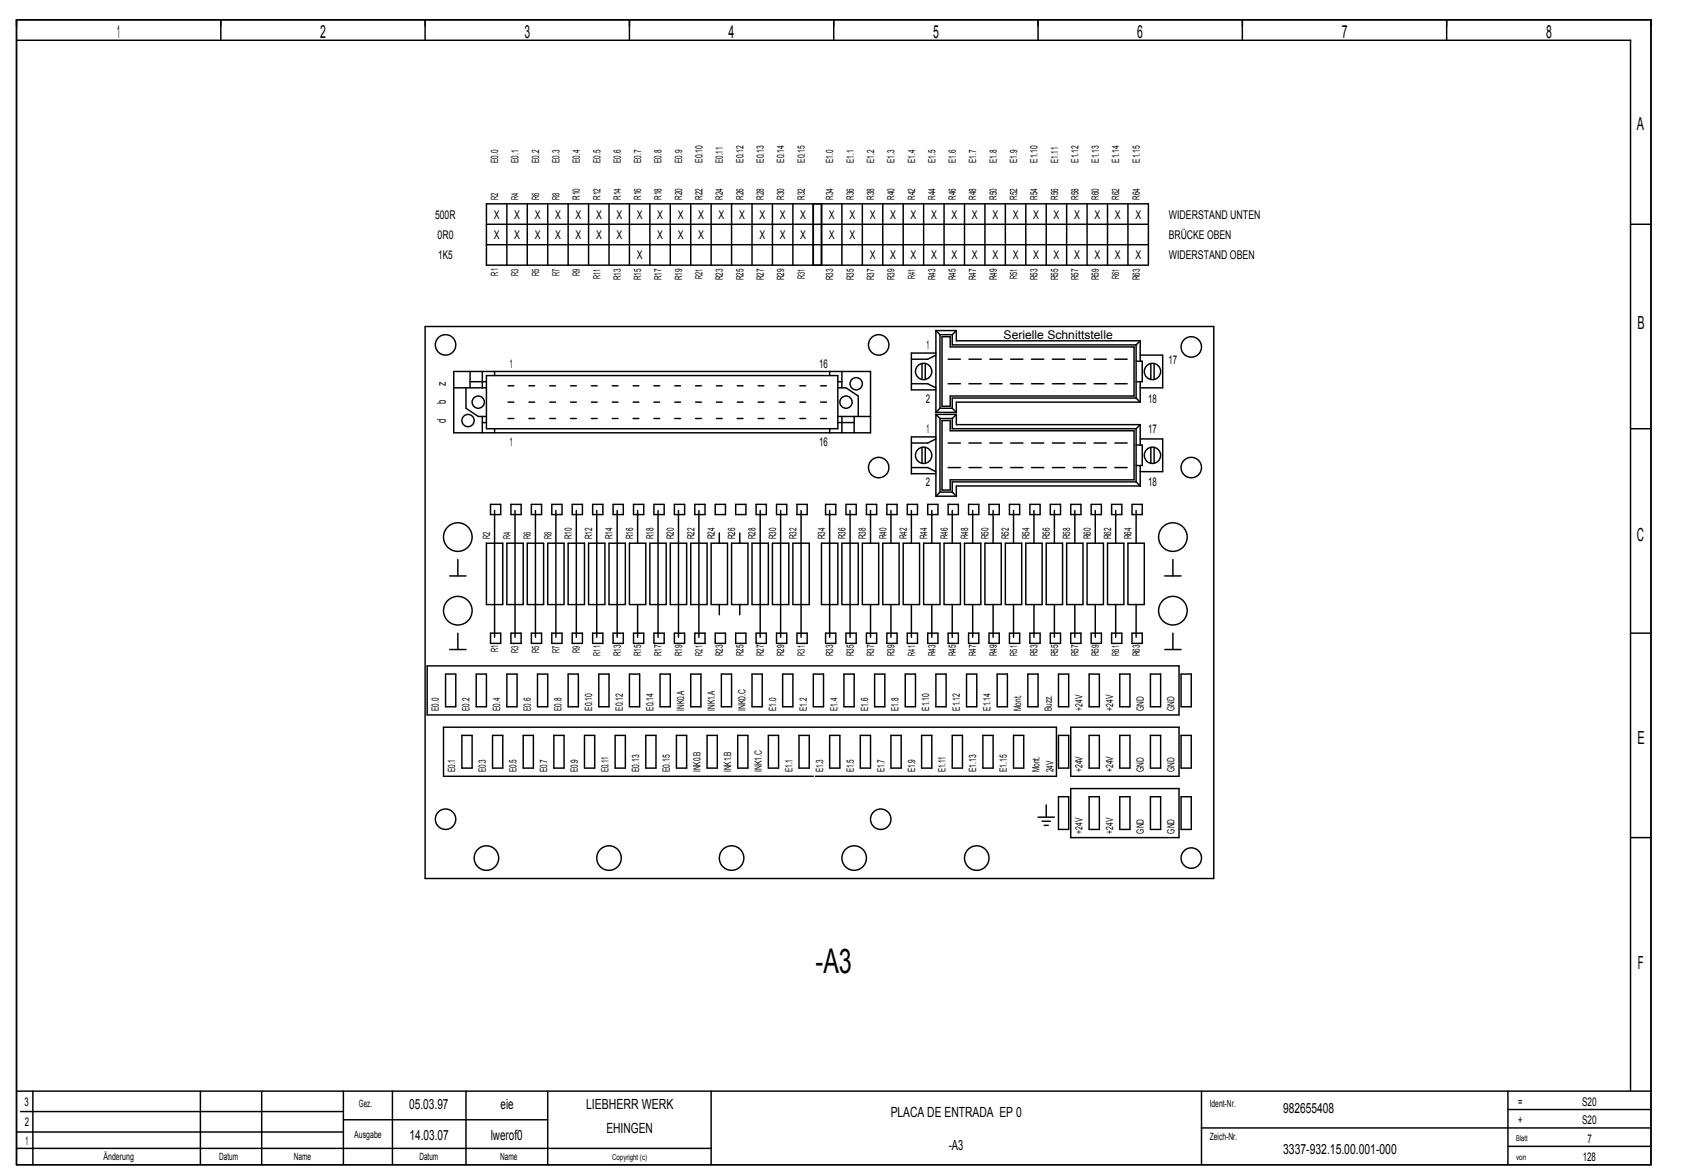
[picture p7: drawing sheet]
<svg xmlns="http://www.w3.org/2000/svg" width="408mm" height="284mm" viewBox="0 0 408 284" stroke-linecap="round" stroke-linejoin="round" font-family="sans-serif">
<defs><g id="words">
<text font-size="8.2" x="197.6" y="235.6">­A3</text>
<g font-size="4.4">
<text x="28.4" y="9.3">1</text>
<text x="77.5" y="9.3">2</text>
<text x="127.1" y="9.3">3</text>
<text x="176.5" y="9.3">4</text>
<text x="226.1" y="9.3">5</text>
<text x="275.5" y="9.3">6</text>
<text x="325.1" y="9.3">7</text>
<text x="374.6" y="9.3">8</text>
<text x="396.6" y="31.6">A</text>
<text x="396.7" y="79.6">B</text>
<text x="396.6" y="131.1">C</text>
<text x="396.7" y="180.1">E</text>
<text x="396.8" y="234.5">F</text>
</g>
<g font-size="3.4">
<text x="99.2" y="268.5">05.03.97</text>
<text x="121.3" y="268.5">eie</text>
<text x="142" y="268.5">LIEBHERR WERK</text>
<text x="310.9" y="269.5">982655408</text>
<text x="99.2" y="275.9">14.03.07</text>
<text x="118.9" y="275.9">lwerof0</text>
<text x="146.9" y="274.4">EHINGEN</text>
<text x="215.8" y="270.4">PLACA DE ENTRADA EP 0</text>
<text x="229.9" y="278.4">­A3</text>
<text x="310.9" y="279.4">3337­932.15.00.001­000</text>
</g>
<g font-size="2.9">
<text x="105.4" y="52.9">500R</text>
<text x="119.7" y="52.9">X</text>
<text x="124.6" y="52.9">X</text>
<text x="129.6" y="52.9">X</text>
<text x="134.5" y="52.9">X</text>
<text x="139.5" y="52.9">X</text>
<text x="144.4" y="52.9">X</text>
<text x="149.4" y="52.9">X</text>
<text x="154.3" y="52.9">X</text>
<text x="159.3" y="52.9">X</text>
<text x="164.2" y="52.9">X</text>
<text x="169.2" y="52.9">X</text>
<text x="174.1" y="52.9">X</text>
<text x="179.1" y="52.9">X</text>
<text x="184" y="52.9">X</text>
<text x="189" y="52.9">X</text>
<text x="193.9" y="52.9">X</text>
<text x="200.8" y="52.9">X</text>
<text x="205.8" y="52.9">X</text>
<text x="210.7" y="52.9">X</text>
<text x="215.7" y="52.9">X</text>
<text x="220.6" y="52.9">X</text>
<text x="225.6" y="52.9">X</text>
<text x="230.5" y="52.9">X</text>
<text x="235.5" y="52.9">X</text>
<text x="240.4" y="52.9">X</text>
<text x="245.4" y="52.9">X</text>
<text x="250.3" y="52.9">X</text>
<text x="255.3" y="52.9">X</text>
<text x="260.2" y="52.9">X</text>
<text x="265.2" y="52.9">X</text>
<text x="270.1" y="52.9">X</text>
<text x="275.1" y="52.9">X</text>
<text x="283.2" y="52.9">WIDERSTAND UNTEN</text>
<text x="106" y="57.9">0R0</text>
<text x="119.7" y="57.9">X</text>
<text x="124.6" y="57.9">X</text>
<text x="129.6" y="57.9">X</text>
<text x="134.5" y="57.9">X</text>
<text x="139.5" y="57.9">X</text>
<text x="144.4" y="57.9">X</text>
<text x="149.4" y="57.9">X</text>
<text x="159.3" y="57.9">X</text>
<text x="164.2" y="57.9">X</text>
<text x="169.2" y="57.9">X</text>
<text x="184" y="57.9">X</text>
<text x="189" y="57.9">X</text>
<text x="193.9" y="57.9">X</text>
<text x="200.8" y="57.9">X</text>
<text x="205.8" y="57.9">X</text>
<text x="283.2" y="57.9">BRÜCKE OBEN</text>
<text x="106.2" y="62.8">1K5</text>
<text x="154.3" y="62.8">X</text>
<text x="210.7" y="62.8">X</text>
<text x="215.7" y="62.8">X</text>
<text x="220.6" y="62.8">X</text>
<text x="225.6" y="62.8">X</text>
<text x="230.5" y="62.8">X</text>
<text x="235.5" y="62.8">X</text>
<text x="240.4" y="62.8">X</text>
<text x="245.4" y="62.8">X</text>
<text x="250.3" y="62.8">X</text>
<text x="255.3" y="62.8">X</text>
<text x="260.2" y="62.8">X</text>
<text x="265.2" y="62.8">X</text>
<text x="270.1" y="62.8">X</text>
<text x="275.1" y="62.8">X</text>
<text x="283.2" y="62.8">WIDERSTAND OBEN</text>
<text x="243.1" y="82.1">Serielle Schnittstelle</text>
<text x="123.5" y="89.1">1</text>
<text x="198.5" y="89.1">16</text>
<text x="224.5" y="84.6">1</text>
<text x="283.1" y="88.1">17</text>
<text x="108.1" y="93.4" transform="rotate(-90 108.1 93.4)">z</text>
<text x="108.1" y="97.9" transform="rotate(-90 108.1 97.9)">b</text>
<text x="224.3" y="97.5">2</text>
<text x="278.2" y="97.5">18</text>
<text x="108.1" y="102.3" transform="rotate(-90 108.1 102.3)">d</text>
<text x="123.5" y="107.9">1</text>
<text x="198.5" y="107.9">16</text>
<text x="224.5" y="104.9">1</text>
<text x="278.2" y="104.9">17</text>
<text x="224.3" y="117.8">2</text>
<text x="278.2" y="117.8">18</text>
<text x="5.9" y="267.8">3</text>
<text x="367.8" y="267.8">=</text>
<text x="383.3" y="267.8">S20</text>
<text x="6" y="272.7">2</text>
<text x="367.8" y="272.2">+</text>
<text x="383.3" y="272.2">S20</text>
<text x="6.2" y="277.2">1</text>
<text x="383.5" y="281.1">128</text>
<text x="384.7" y="276.7">7</text>
</g>
<g font-size="2.4">
<text x="120.7" y="39.4" transform="rotate(-90 120.7 39.4)">E0.0</text>
<text x="125.7" y="39.4" transform="rotate(-90 125.7 39.4)">E0.1</text>
<text x="130.6" y="39.4" transform="rotate(-90 130.6 39.4)">E0.2</text>
<text x="135.6" y="39.4" transform="rotate(-90 135.6 39.4)">E0.3</text>
<text x="140.5" y="39.4" transform="rotate(-90 140.5 39.4)">E0.4</text>
<text x="145.5" y="39.4" transform="rotate(-90 145.5 39.4)">E0.5</text>
<text x="150.4" y="39.4" transform="rotate(-90 150.4 39.4)">E0.6</text>
<text x="155.4" y="39.4" transform="rotate(-90 155.4 39.4)">E0.7</text>
<text x="160.3" y="39.4" transform="rotate(-90 160.3 39.4)">E0.8</text>
<text x="165.3" y="39.4" transform="rotate(-90 165.3 39.4)">E0.9</text>
<text x="170.2" y="39.4" transform="rotate(-90 170.2 39.4)">E0.10</text>
<text x="175.2" y="39.4" transform="rotate(-90 175.2 39.4)">E0.11</text>
<text x="180.1" y="39.4" transform="rotate(-90 180.1 39.4)">E0.12</text>
<text x="185.1" y="39.4" transform="rotate(-90 185.1 39.4)">E0.13</text>
<text x="190" y="39.4" transform="rotate(-90 190 39.4)">E0.14</text>
<text x="195" y="39.4" transform="rotate(-90 195 39.4)">E0.15</text>
<text x="201.9" y="39.4" transform="rotate(-90 201.9 39.4)">E1.0</text>
<text x="206.8" y="39.4" transform="rotate(-90 206.8 39.4)">E1.1</text>
<text x="211.8" y="39.4" transform="rotate(-90 211.8 39.4)">E1.2</text>
<text x="216.7" y="39.4" transform="rotate(-90 216.7 39.4)">E1.3</text>
<text x="221.7" y="39.4" transform="rotate(-90 221.7 39.4)">E1.4</text>
<text x="226.6" y="39.4" transform="rotate(-90 226.6 39.4)">E1.5</text>
<text x="231.6" y="39.4" transform="rotate(-90 231.6 39.4)">E1.6</text>
<text x="236.5" y="39.4" transform="rotate(-90 236.5 39.4)">E1.7</text>
<text x="241.5" y="39.4" transform="rotate(-90 241.5 39.4)">E1.8</text>
<text x="246.4" y="39.4" transform="rotate(-90 246.4 39.4)">E1.9</text>
<text x="251.4" y="39.4" transform="rotate(-90 251.4 39.4)">E1.10</text>
<text x="256.3" y="39.4" transform="rotate(-90 256.3 39.4)">E1.11</text>
<text x="261.3" y="39.4" transform="rotate(-90 261.3 39.4)">E1.12</text>
<text x="266.2" y="39.4" transform="rotate(-90 266.2 39.4)">E1.13</text>
<text x="271.2" y="39.4" transform="rotate(-90 271.2 39.4)">E1.14</text>
<text x="276.1" y="39.4" transform="rotate(-90 276.1 39.4)">E1.15</text>
<text x="120.7" y="48.4" transform="rotate(-90 120.7 48.4)">R2</text>
<text x="125.7" y="48.4" transform="rotate(-90 125.7 48.4)">R4</text>
<text x="130.6" y="48.4" transform="rotate(-90 130.6 48.4)">R6</text>
<text x="135.6" y="48.4" transform="rotate(-90 135.6 48.4)">R8</text>
<text x="140.5" y="48.4" transform="rotate(-90 140.5 48.4)">R10</text>
<text x="145.5" y="48.4" transform="rotate(-90 145.5 48.4)">R12</text>
<text x="150.4" y="48.4" transform="rotate(-90 150.4 48.4)">R14</text>
<text x="155.4" y="48.4" transform="rotate(-90 155.4 48.4)">R16</text>
<text x="160.3" y="48.4" transform="rotate(-90 160.3 48.4)">R18</text>
<text x="165.3" y="48.4" transform="rotate(-90 165.3 48.4)">R20</text>
<text x="170.2" y="48.4" transform="rotate(-90 170.2 48.4)">R22</text>
<text x="175.2" y="48.4" transform="rotate(-90 175.2 48.4)">R24</text>
<text x="180.1" y="48.4" transform="rotate(-90 180.1 48.4)">R26</text>
<text x="185.1" y="48.4" transform="rotate(-90 185.1 48.4)">R28</text>
<text x="190" y="48.4" transform="rotate(-90 190 48.4)">R30</text>
<text x="195" y="48.4" transform="rotate(-90 195 48.4)">R32</text>
<text x="201.9" y="48.4" transform="rotate(-90 201.9 48.4)">R34</text>
<text x="206.8" y="48.4" transform="rotate(-90 206.8 48.4)">R36</text>
<text x="211.8" y="48.4" transform="rotate(-90 211.8 48.4)">R38</text>
<text x="216.7" y="48.4" transform="rotate(-90 216.7 48.4)">R40</text>
<text x="221.7" y="48.4" transform="rotate(-90 221.7 48.4)">R42</text>
<text x="226.6" y="48.4" transform="rotate(-90 226.6 48.4)">R44</text>
<text x="231.6" y="48.4" transform="rotate(-90 231.6 48.4)">R46</text>
<text x="236.5" y="48.4" transform="rotate(-90 236.5 48.4)">R48</text>
<text x="241.5" y="48.4" transform="rotate(-90 241.5 48.4)">R50</text>
<text x="246.4" y="48.4" transform="rotate(-90 246.4 48.4)">R52</text>
<text x="251.4" y="48.4" transform="rotate(-90 251.4 48.4)">R54</text>
<text x="256.3" y="48.4" transform="rotate(-90 256.3 48.4)">R56</text>
<text x="261.3" y="48.4" transform="rotate(-90 261.3 48.4)">R58</text>
<text x="266.2" y="48.4" transform="rotate(-90 266.2 48.4)">R60</text>
<text x="271.2" y="48.4" transform="rotate(-90 271.2 48.4)">R62</text>
<text x="276.1" y="48.4" transform="rotate(-90 276.1 48.4)">R64</text>
<text x="120.7" y="66.7" transform="rotate(-90 120.7 66.7)">R1</text>
<text x="125.7" y="66.9" transform="rotate(-90 125.7 66.9)">R3</text>
<text x="130.6" y="66.9" transform="rotate(-90 130.6 66.9)">R5</text>
<text x="135.6" y="66.9" transform="rotate(-90 135.6 66.9)">R7</text>
<text x="140.5" y="66.9" transform="rotate(-90 140.5 66.9)">R9</text>
<text x="145.5" y="67.6" transform="rotate(-90 145.5 67.6)">R11</text>
<text x="150.4" y="67.9" transform="rotate(-90 150.4 67.9)">R13</text>
<text x="155.4" y="67.9" transform="rotate(-90 155.4 67.9)">R15</text>
<text x="160.3" y="67.9" transform="rotate(-90 160.3 67.9)">R17</text>
<text x="165.3" y="67.9" transform="rotate(-90 165.3 67.9)">R19</text>
<text x="170.2" y="67.6" transform="rotate(-90 170.2 67.6)">R21</text>
<text x="175.2" y="67.9" transform="rotate(-90 175.2 67.9)">R23</text>
<text x="180.1" y="67.9" transform="rotate(-90 180.1 67.9)">R25</text>
<text x="185.1" y="67.9" transform="rotate(-90 185.1 67.9)">R27</text>
<text x="190" y="67.9" transform="rotate(-90 190 67.9)">R29</text>
<text x="195" y="67.6" transform="rotate(-90 195 67.6)">R31</text>
<text x="201.9" y="67.9" transform="rotate(-90 201.9 67.9)">R33</text>
<text x="206.8" y="67.9" transform="rotate(-90 206.8 67.9)">R35</text>
<text x="211.8" y="67.9" transform="rotate(-90 211.8 67.9)">R37</text>
<text x="216.7" y="67.9" transform="rotate(-90 216.7 67.9)">R39</text>
<text x="221.7" y="67.6" transform="rotate(-90 221.7 67.6)">R41</text>
<text x="226.6" y="67.9" transform="rotate(-90 226.6 67.9)">R43</text>
<text x="231.6" y="67.9" transform="rotate(-90 231.6 67.9)">R45</text>
<text x="236.5" y="67.9" transform="rotate(-90 236.5 67.9)">R47</text>
<text x="241.5" y="67.9" transform="rotate(-90 241.5 67.9)">R49</text>
<text x="246.4" y="67.6" transform="rotate(-90 246.4 67.6)">R51</text>
<text x="251.4" y="67.9" transform="rotate(-90 251.4 67.9)">R53</text>
<text x="256.3" y="67.9" transform="rotate(-90 256.3 67.9)">R55</text>
<text x="261.3" y="67.9" transform="rotate(-90 261.3 67.9)">R57</text>
<text x="266.2" y="67.9" transform="rotate(-90 266.2 67.9)">R59</text>
<text x="271.2" y="67.6" transform="rotate(-90 271.2 67.6)">R61</text>
<text x="276.1" y="67.9" transform="rotate(-90 276.1 67.9)">R63</text>
<text x="118.7" y="130.5" transform="rotate(-90 118.7 130.5)">R2</text>
<text x="123.7" y="130.5" transform="rotate(-90 123.7 130.5)">R4</text>
<text x="128.6" y="130.5" transform="rotate(-90 128.6 130.5)">R6</text>
<text x="133.6" y="130.5" transform="rotate(-90 133.6 130.5)">R8</text>
<text x="138.5" y="130.5" transform="rotate(-90 138.5 130.5)">R10</text>
<text x="143.5" y="130.5" transform="rotate(-90 143.5 130.5)">R12</text>
<text x="148.4" y="130.5" transform="rotate(-90 148.4 130.5)">R14</text>
<text x="153.4" y="130.5" transform="rotate(-90 153.4 130.5)">R16</text>
<text x="158.3" y="130.5" transform="rotate(-90 158.3 130.5)">R18</text>
<text x="163.3" y="130.5" transform="rotate(-90 163.3 130.5)">R20</text>
<text x="168.2" y="130.5" transform="rotate(-90 168.2 130.5)">R22</text>
<text x="173.2" y="130.5" transform="rotate(-90 173.2 130.5)">R24</text>
<text x="178.1" y="130.5" transform="rotate(-90 178.1 130.5)">R26</text>
<text x="183.1" y="130.5" transform="rotate(-90 183.1 130.5)">R28</text>
<text x="188" y="130.5" transform="rotate(-90 188 130.5)">R30</text>
<text x="193" y="130.5" transform="rotate(-90 193 130.5)">R32</text>
<text x="199.9" y="130.5" transform="rotate(-90 199.9 130.5)">R34</text>
<text x="204.9" y="130.5" transform="rotate(-90 204.9 130.5)">R36</text>
<text x="209.8" y="130.5" transform="rotate(-90 209.8 130.5)">R38</text>
<text x="214.8" y="130.5" transform="rotate(-90 214.8 130.5)">R40</text>
<text x="219.7" y="130.5" transform="rotate(-90 219.7 130.5)">R42</text>
<text x="224.7" y="130.5" transform="rotate(-90 224.7 130.5)">R44</text>
<text x="229.6" y="130.5" transform="rotate(-90 229.6 130.5)">R46</text>
<text x="234.6" y="130.5" transform="rotate(-90 234.6 130.5)">R48</text>
<text x="239.5" y="130.5" transform="rotate(-90 239.5 130.5)">R50</text>
<text x="244.5" y="130.5" transform="rotate(-90 244.5 130.5)">R52</text>
<text x="249.4" y="130.5" transform="rotate(-90 249.4 130.5)">R54</text>
<text x="254.4" y="130.5" transform="rotate(-90 254.4 130.5)">R56</text>
<text x="259.3" y="130.5" transform="rotate(-90 259.3 130.5)">R58</text>
<text x="264.3" y="130.5" transform="rotate(-90 264.3 130.5)">R60</text>
<text x="269.2" y="130.5" transform="rotate(-90 269.2 130.5)">R62</text>
<text x="274.2" y="130.5" transform="rotate(-90 274.2 130.5)">R64</text>
<text x="120.7" y="157.8" transform="rotate(-90 120.7 157.8)">R1</text>
<text x="125.7" y="158" transform="rotate(-90 125.7 158)">R3</text>
<text x="130.6" y="158" transform="rotate(-90 130.6 158)">R5</text>
<text x="135.6" y="158" transform="rotate(-90 135.6 158)">R7</text>
<text x="140.5" y="158" transform="rotate(-90 140.5 158)">R9</text>
<text x="145.5" y="158.7" transform="rotate(-90 145.5 158.7)">R11</text>
<text x="150.4" y="158.9" transform="rotate(-90 150.4 158.9)">R13</text>
<text x="155.4" y="158.9" transform="rotate(-90 155.4 158.9)">R15</text>
<text x="160.3" y="158.9" transform="rotate(-90 160.3 158.9)">R17</text>
<text x="165.3" y="158.9" transform="rotate(-90 165.3 158.9)">R19</text>
<text x="170.2" y="158.7" transform="rotate(-90 170.2 158.7)">R21</text>
<text x="175.2" y="158.9" transform="rotate(-90 175.2 158.9)">R23</text>
<text x="180.1" y="158.9" transform="rotate(-90 180.1 158.9)">R25</text>
<text x="185.1" y="158.9" transform="rotate(-90 185.1 158.9)">R27</text>
<text x="190" y="158.9" transform="rotate(-90 190 158.9)">R29</text>
<text x="195" y="158.7" transform="rotate(-90 195 158.7)">R31</text>
<text x="201.9" y="158.9" transform="rotate(-90 201.9 158.9)">R33</text>
<text x="206.8" y="158.9" transform="rotate(-90 206.8 158.9)">R35</text>
<text x="211.8" y="158.9" transform="rotate(-90 211.8 158.9)">R37</text>
<text x="216.7" y="158.9" transform="rotate(-90 216.7 158.9)">R39</text>
<text x="221.7" y="158.7" transform="rotate(-90 221.7 158.7)">R41</text>
<text x="226.6" y="158.9" transform="rotate(-90 226.6 158.9)">R43</text>
<text x="231.6" y="158.9" transform="rotate(-90 231.6 158.9)">R45</text>
<text x="236.5" y="158.9" transform="rotate(-90 236.5 158.9)">R47</text>
<text x="241.5" y="158.9" transform="rotate(-90 241.5 158.9)">R49</text>
<text x="246.4" y="158.7" transform="rotate(-90 246.4 158.7)">R51</text>
<text x="251.4" y="158.9" transform="rotate(-90 251.4 158.9)">R53</text>
<text x="256.3" y="158.9" transform="rotate(-90 256.3 158.9)">R55</text>
<text x="261.3" y="158.9" transform="rotate(-90 261.3 158.9)">R57</text>
<text x="266.2" y="158.9" transform="rotate(-90 266.2 158.9)">R59</text>
<text x="271.2" y="158.7" transform="rotate(-90 271.2 158.7)">R61</text>
<text x="276.1" y="158.9" transform="rotate(-90 276.1 158.9)">R63</text>
<text x="106.4" y="172.1" transform="rotate(-90 106.4 172.1)">E0.0</text>
<text x="113.8" y="172.1" transform="rotate(-90 113.8 172.1)">E0.2</text>
<text x="121.2" y="172.1" transform="rotate(-90 121.2 172.1)">E0.4</text>
<text x="128.6" y="172.1" transform="rotate(-90 128.6 172.1)">E0.6</text>
<text x="136.1" y="172.1" transform="rotate(-90 136.1 172.1)">E0.8</text>
<text x="143.5" y="172.1" transform="rotate(-90 143.5 172.1)">E0.10</text>
<text x="150.9" y="172.1" transform="rotate(-90 150.9 172.1)">E0.12</text>
<text x="158.3" y="172.1" transform="rotate(-90 158.3 172.1)">E0.14</text>
<text x="165.8" y="172.1" transform="rotate(-90 165.8 172.1)">INK0.A</text>
<text x="173.2" y="172.1" transform="rotate(-90 173.2 172.1)">INK1.A</text>
<text x="180.6" y="172.1" transform="rotate(-90 180.6 172.1)">INK0.C</text>
<text x="188" y="172.1" transform="rotate(-90 188 172.1)">E1.0</text>
<text x="195.5" y="172.1" transform="rotate(-90 195.5 172.1)">E1.2</text>
<text x="202.9" y="172.1" transform="rotate(-90 202.9 172.1)">E1.4</text>
<text x="210.3" y="172.1" transform="rotate(-90 210.3 172.1)">E1.6</text>
<text x="217.7" y="172.1" transform="rotate(-90 217.7 172.1)">E1.8</text>
<text x="225.2" y="172.1" transform="rotate(-90 225.2 172.1)">E1.10</text>
<text x="232.6" y="172.1" transform="rotate(-90 232.6 172.1)">E1.12</text>
<text x="240" y="172.1" transform="rotate(-90 240 172.1)">E1.14</text>
<text x="247.4" y="172.1" transform="rotate(-90 247.4 172.1)">Mont.</text>
<text x="254.9" y="172.1" transform="rotate(-90 254.9 172.1)">Buzz.</text>
<text x="262.3" y="172.1" transform="rotate(-90 262.3 172.1)">+24V</text>
<text x="269.7" y="172.1" transform="rotate(-90 269.7 172.1)">+24V</text>
<text x="277.1" y="172.1" transform="rotate(-90 277.1 172.1)">GND</text>
<text x="284.6" y="172.1" transform="rotate(-90 284.6 172.1)">GND</text>
<text x="110.3" y="187" transform="rotate(-90 110.3 187)">E0.1</text>
<text x="117.7" y="187" transform="rotate(-90 117.7 187)">E0.3</text>
<text x="125.2" y="187" transform="rotate(-90 125.2 187)">E0.5</text>
<text x="132.6" y="187" transform="rotate(-90 132.6 187)">E0.7</text>
<text x="140" y="187" transform="rotate(-90 140 187)">E0.9</text>
<text x="147.4" y="187" transform="rotate(-90 147.4 187)">E0.11</text>
<text x="154.9" y="187" transform="rotate(-90 154.9 187)">E0.13</text>
<text x="162.3" y="187" transform="rotate(-90 162.3 187)">E0.15</text>
<text x="169.7" y="187" transform="rotate(-90 169.7 187)">INK0.B</text>
<text x="177.1" y="187" transform="rotate(-90 177.1 187)">INK1.B</text>
<text x="184.6" y="187" transform="rotate(-90 184.6 187)">INK1.C</text>
<text x="192" y="187" transform="rotate(-90 192 187)">E1.1</text>
<text x="199.4" y="187" transform="rotate(-90 199.4 187)">E1.3</text>
<text x="206.8" y="187" transform="rotate(-90 206.8 187)">E1.5</text>
<text x="214.3" y="187" transform="rotate(-90 214.3 187)">E1.7</text>
<text x="221.7" y="187" transform="rotate(-90 221.7 187)">E1.9</text>
<text x="229.1" y="187" transform="rotate(-90 229.1 187)">E1.11</text>
<text x="236.5" y="187" transform="rotate(-90 236.5 187)">E1.13</text>
<text x="244" y="187" transform="rotate(-90 244 187)">E1.15</text>
<text x="251.9" y="187" transform="rotate(-90 251.9 187)">Mont.</text>
<text x="255.2" y="187" transform="rotate(-90 255.2 187)">24V</text>
<text x="262.3" y="187" transform="rotate(-90 262.3 187)">+24V</text>
<text x="269.7" y="187" transform="rotate(-90 269.7 187)">+24V</text>
<text x="277.1" y="187" transform="rotate(-90 277.1 187)">GND</text>
<text x="284.6" y="187" transform="rotate(-90 284.6 187)">GND</text>
<text x="262.3" y="201.8" transform="rotate(-90 262.3 201.8)">+24V</text>
<text x="269.7" y="201.8" transform="rotate(-90 269.7 201.8)">+24V</text>
<text x="277.1" y="201.8" transform="rotate(-90 277.1 201.8)">GND</text>
<text x="284.6" y="201.8" transform="rotate(-90 284.6 201.8)">GND</text>
<text x="87" y="268">Gez.</text>
<text x="293.1" y="268">Ident­Nr.</text>
<text x="85.8" y="275.5">Ausgabe</text>
<text x="293.1" y="275.9">Zeich­Nr.</text>
<text x="25.1" y="280.9">Änderung</text>
<text x="53.1" y="280.9">Datum</text>
<text x="71.2" y="280.9">Name</text>
<text x="101.6" y="280.9">Datum</text>
<text x="121.2" y="280.9">Name</text>
</g>
<g font-size="1.9">
<text x="148.3" y="280.8">Copyright (c)</text>
<text x="367.3" y="280.8">von</text>
<text x="367.3" y="276.4">Blatt</text>
</g>
</g></defs>
<g fill="none" stroke="#000" stroke-width=".35">
<path d="M197 49.3h2v14.9h-2zM103 79h191.1v133.7h-191.1zM109.9 89.9h101v14.9h-101zM117.8 131.5h4v14.9h-4zM118.8 122.1h2.5v2.5h-2.5zM122.8 131.5h4v14.9h-4zM123.8 122.1h2.5v2.5h-2.5zM127.8 131.5h3.9v14.9h-3.9zM128.7 122.1h2.5v2.5h-2.5zM132.7 131.5h4v14.9h-4zM133.7 122.1h2.5v2.5h-2.5zM137.7 131.5h3.9v14.9h-3.9z"/>
<path d="M138.6 122.1h2.5v2.5h-2.5zM142.6 131.5h4v14.9h-4zM143.6 122.1h2.5v2.5h-2.5zM147.6 131.5h3.9v14.9h-3.9zM148.5 122.1h2.5v2.5h-2.5zM152.5 131.5h4v14.9h-4zM153.5 122.1h2.5v2.5h-2.5zM157.5 131.5h3.9v14.9h-3.9zM158.4 122.1h2.5v2.5h-2.5zM162.4 131.5h4v14.9h-4zM163.4 122.1h2.5v2.5h-2.5zM168.3 122.1h2.5v2.5h-2.5z"/>
<path d="M172.3 131.5h4v14.9h-4zM173.3 122.1h2.5v2.5h-2.5zM177.2 131.5h4v14.9h-4zM178.2 122.1h2.5v2.5h-2.5zM182.2 131.5h4v14.9h-4zM183.2 122.1h2.5v2.5h-2.5zM187.1 131.5h4v14.9h-4zM188.1 122.1h2.5v2.5h-2.5zM192.1 131.5h4v14.9h-4zM193.1 122.1h2.5v2.5h-2.5zM199 131.5h4v14.9h-4zM200 122.1h2.5v2.5h-2.5z"/>
<path d="M204 131.5h3.9v14.9h-3.9zM205 122.1h2.4v2.5h-2.4zM208.9 131.5h4v14.9h-4zM209.9 122.1h2.5v2.5h-2.5zM213.9 131.5h3.9v14.9h-3.9zM214.9 122.1h2.4v2.5h-2.4zM218.8 131.5h4v14.9h-4zM219.8 122.1h2.5v2.5h-2.5zM223.8 131.5h3.9v14.9h-3.9zM224.8 122.1h2.4v2.5h-2.4zM228.7 131.5h4v14.9h-4zM229.7 122.1h2.5v2.5h-2.5z"/>
<path d="M233.7 131.5h3.9v14.9h-3.9zM234.7 122.1h2.4v2.5h-2.4zM238.6 131.5h4v14.9h-4zM239.6 122.1h2.5v2.5h-2.5zM243.6 131.5h3.9v14.9h-3.9zM244.6 122.1h2.4v2.5h-2.4zM248.5 131.5h4v14.9h-4zM249.5 122.1h2.5v2.5h-2.5zM253.5 131.5h3.9v14.9h-3.9zM254.5 122.1h2.4v2.5h-2.4zM258.4 131.5h4v14.9h-4zM259.4 122.1h2.5v2.5h-2.5z"/>
<path d="M263.4 131.5h3.9v14.9h-3.9zM264.4 122.1h2.4v2.5h-2.4zM268.3 131.5h4v14.9h-4zM269.3 122.1h2.5v2.5h-2.5zM273.3 131.5h3.9v14.9h-3.9zM274.3 122.1h2.4v2.5h-2.4zM118.8 153.3h2.5v2.5h-2.5zM123.8 153.3h2.5v2.5h-2.5zM128.7 153.3h2.5v2.5h-2.5zM133.7 153.3h2.5v2.5h-2.5zM138.6 153.3h2.5v2.5h-2.5zM143.6 153.3h2.5v2.5h-2.5z"/>
<path d="M148.5 153.3h2.5v2.5h-2.5zM153.5 153.3h2.5v2.5h-2.5zM158.4 153.3h2.5v2.5h-2.5zM163.4 153.3h2.5v2.5h-2.5zM168.3 153.3h2.5v2.5h-2.5zM173.3 153.3h2.5v2.5h-2.5zM178.2 153.3h2.5v2.5h-2.5zM183.2 153.3h2.5v2.5h-2.5zM188.1 153.3h2.5v2.5h-2.5zM193.1 153.3h2.5v2.5h-2.5zM200 153.3h2.5v2.5h-2.5zM205 153.3h2.4v2.5h-2.4z"/>
<path d="M209.9 153.3h2.5v2.5h-2.5zM214.9 153.3h2.4v2.5h-2.4zM219.8 153.3h2.5v2.5h-2.5zM224.8 153.3h2.4v2.5h-2.4zM229.7 153.3h2.5v2.5h-2.5zM234.7 153.3h2.4v2.5h-2.4zM239.6 153.3h2.5v2.5h-2.5zM244.6 153.3h2.4v2.5h-2.4zM249.5 153.3h2.5v2.5h-2.5zM254.5 153.3h2.4v2.5h-2.4zM259.4 153.3h2.5v2.5h-2.5zM264.4 153.3h2.4v2.5h-2.4z"/>
<path d="M269.3 153.3h2.5v2.5h-2.5zM274.3 153.3h2.4v2.5h-2.4z"/>
</g>
<path d="M197 49.3h2v14.9h-2z" fill-rule="evenodd" fill="#fff" stroke="#000" stroke-width=".35"/>
<g fill="none" stroke="#000" stroke-width=".35">
<path d="M4 4.8h396v277.2h-396zM4 9.7h391.1v254.5M53.5 4.8v4.9M103 4.8v4.9M152.5 4.8v4.9M202 4.8v4.9M251.5 4.8v4.9M301 4.8v4.9M350.5 4.8v4.9M117.8 49.3h160.4v14.9h-160.4zM117.8 59.2h160.4M117.8 54.3h160.4"/>
<path d="M122.8 49.3v14.9M127.8 49.3v14.9M132.7 49.3v14.9M137.7 49.3v14.9M142.6 49.3v14.9M147.6 49.3v14.9M152.5 49.3v14.9M157.5 49.3v14.9M162.4 49.3v14.9M167.4 49.3v14.9M172.3 49.3v14.9M177.2 49.3v14.9"/>
<path d="M182.2 49.3v14.9M187.1 49.3v14.9M192.1 49.3v14.9M197 49.3v14.9M199 49.3v14.9M204 49.3v14.9M208.9 49.3v14.9M213.9 49.3v14.9M218.8 49.3v14.9M223.8 49.3v14.9M228.7 49.3v14.9M233.7 49.3v14.9"/>
<path d="M238.6 49.3v14.9M243.6 49.3v14.9M248.5 49.3v14.9M253.5 49.3v14.9M258.4 49.3v14.9M263.4 49.3v14.9M268.3 49.3v14.9M273.3 49.3v14.9M395.1 54.3h4.9M109.9 93.9h7.9M112.9 93.9v4.9l3 2h1.9M113.9 89.9v4"/>
<path d="M113.9 92.4h3.9M116.9 89.9v4M117.8 90.9h85.2v12.9h-85.2zM119.8 89.9v1M123.1 97.4h1.4M123.1 93.4h1.4M128.1 97.4h1.4M128.1 93.4h1.4M133.2 97.4h1.4M133.2 93.4h1.4M138.2 97.4h1.4M138.2 93.4h1.4"/>
<path d="M143.3 97.4h1.4M143.3 93.4h1.4M148.3 97.4h1.4M148.3 93.4h1.4M153.4 97.4h1.4M153.4 93.4h1.4M158.4 97.4h1.4M158.4 93.4h1.4M163.5 97.4h1.4M163.5 93.4h1.4M168.5 97.4h1.4M168.5 93.4h1.4"/>
<path d="M173.6 97.4h1.4M173.6 93.4h1.4M178.6 97.4h1.4M178.6 93.4h1.4M183.7 97.4h1.4M183.7 93.4h1.4M188.7 97.4h1.4M188.7 93.4h1.4M193.8 97.4h1.4M193.8 93.4h1.4M198.8 97.4h1.4M198.8 93.4h1.4"/>
<path d="M201 89.9v1M203 93.9h2l2.9 2v4.9M203 92.4h1M204 89.9v4M220.8 92.9h4l2 1M223.4 88.1v3.7M224.2 88.1v3.7M226.8 80v19.8M226.8 85.5h-6v8.9h6M226.8 99.8h4.9M226.8 86l-2 1h-4M226.8 80h4.9"/>
<path d="M226.8 80l.9 1M227.7 81v17.8M227.7 98.8h3M227.7 81h3M227.7 98.8l-.9 1M228.2 81.5h2v2.5h44.6v11.9h-44.6v2.5h-2zM229.7 92.9h3M229.7 87h3M230.7 81v2.5h44.6M230.7 98.8l1 1M231.7 80v2.5h44.6M231.7 80l-1 1"/>
<path d="M234.8 92.9h2.9M234.8 87h2.9M239.8 92.9h3M239.8 87h3M244.9 92.9h2.9M244.9 87h2.9M249.9 92.9h3M249.9 87h3M255 92.9h2.9M255 87h2.9M260 92.9h3M260 87h3"/>
<path d="M265.1 92.9h2.9M265.1 87h2.9M270.1 92.9h3M270.1 87h3M275.3 96.4h-44.6v2.4M275.3 83.5v12.9M275.3 87.5h1.4v4.9h-1.4M275.3 96.4l1 1M276.3 97.4h-44.6v2.4M276.3 82.5v5M276.3 92.4v5M276.3 86h5.4v7.9h-5.4"/>
<path d="M276.3 82.5l-1 1M278.8 88.1v3.7M279.6 88.1v3.7M116.9 100.8v4M116.9 102.3h.9M119.8 103.8v1M123.1 101.3h1.4M128.1 101.3h1.4M133.2 101.3h1.4M138.2 101.3h1.4M143.3 101.3h1.4M148.3 101.3h1.4"/>
<path d="M153.4 101.3h1.4M158.4 101.3h1.4M163.5 101.3h1.4M168.5 101.3h1.4M173.6 101.3h1.4M178.6 101.3h1.4M183.7 101.3h1.4M188.7 101.3h1.4M193.8 101.3h1.4M198.8 101.3h1.4M201 103.8v1M203 102.3h3.9"/>
<path d="M203 100.8h7.9M204 100.8v4M206.9 100.8v4M220.8 113.2h4l2 1M223.4 108.4v3.7M224.2 108.4v3.7M226.8 100.3v19.8M226.8 105.8h-6v8.9h6M226.8 106.3l-2 1h-4M226.8 100.3h4.9M226.8 100.3l.9 1M227.7 101.3v17.8"/>
<path d="M227.7 119.1h3M227.7 101.3h3M227.7 119.1l-.9 1M228.2 101.8h2v2.5h44.6v11.9h-44.6v2.4h-2zM229.7 113.2h3M229.7 107.3h3M230.7 101.3v2.5h44.6M230.7 119.1l1 1M231.7 100.3v2.5h44.6M231.7 100.3l-1 1M234.8 113.2h2.9M234.8 107.3h2.9"/>
<path d="M239.8 113.2h3M239.8 107.3h3M244.9 113.2h2.9M244.9 107.3h2.9M249.9 113.2h3M249.9 107.3h3M255 113.2h2.9M255 107.3h2.9M260 113.2h3M260 107.3h3M265.1 113.2h2.9M265.1 107.3h2.9"/>
<path d="M270.1 113.2h3M270.1 107.3h3M275.3 116.7h-44.6v2.4M275.3 103.8v12.9M275.3 107.8h1.4v4.9h-1.4M275.3 116.7l1 1M276.3 117.7h-44.6v2.4M276.3 102.8v5M276.3 112.7v5M276.3 106.3h5.4v7.9h-5.4M276.3 102.8l-1 1M278.8 108.4v3.7"/>
<path d="M279.6 108.4v3.7M395.1 103.8h4.9M108.9 139.4h4M110.9 135.5v3.9M119.8 123.6v30.7M124.8 123.6v30.7M129.7 123.6v30.7M134.7 123.6v30.7M139.6 123.6v30.7M144.6 123.6v30.7M149.5 123.6v30.7M154.5 123.6v7.9"/>
<path d="M159.4 123.6v30.7M164.4 123.6v30.7M167.4 131.5h3.9v14.9h-3.9zM169.3 123.6v30.7M174.3 129v2.5M179.2 129v2.5M184.2 123.6v30.7M189.1 123.6v30.7M194.1 123.6v30.7M201 123.6v30.7M206 123.6v30.7M210.9 123.6v7.9"/>
<path d="M215.9 123.6v7.9M220.8 123.6v7.9M225.8 123.6v7.9M226.8 120.1h4.9M230.7 123.6v7.9M235.7 123.6v7.9M240.6 123.6v7.9M245.6 123.6v7.9M250.5 123.6v7.9M255.5 123.6v7.9M260.4 123.6v7.9M265.4 123.6v7.9"/>
<path d="M270.3 123.6v7.9M275.3 123.6v7.9M282.2 139.4h4M284.2 135.5v3.9M108.9 157.3h4M110.9 153.3v4M154.5 146.4v7.9M174.3 146.4v2.4M179.2 146.4v2.4M210.9 146.4v7.9M215.9 146.4v7.9M220.8 146.4v7.9"/>
<path d="M225.8 146.4v7.9M230.7 146.4v7.9M235.7 146.4v7.9M240.6 146.4v7.9M245.6 146.4v7.9M250.5 146.4v7.9M255.5 146.4v7.9M260.4 146.4v7.9M265.4 146.4v7.9M270.3 146.4v7.9M275.3 146.4v7.9M282.2 157.3h4"/>
<path d="M284.2 153.3v4M395.1 153.3h4.9M103.5 161.2h182.2v11.9h-182.2zM107.9 163.2h2.5v7.9h-2.5zM111.9 178h2.5v8h-2.5zM115.4 163.2h2.4v7.9h-2.4zM119.3 178h2.5v8h-2.5zM122.8 163.2h2.5v7.9h-2.5zM126.8 178h2.4v8h-2.4zM130.2 163.2h2.5v7.9h-2.5zM134.2 178h2.5v8h-2.5zM137.7 163.2h2.4v7.9h-2.4z"/>
<path d="M141.6 178h2.5v8h-2.5zM145.1 163.2h2.5v7.9h-2.5zM149 178h2.5v8h-2.5zM152.5 163.2h2.5v7.9h-2.5zM156.5 178h2.4v8h-2.4zM159.9 163.2h2.5v7.9h-2.5zM163.9 178h2.5v8h-2.5zM167.4 163.2h2.4v7.9h-2.4zM171.3 178h2.5v8h-2.5zM174.8 163.2h2.4v7.9h-2.4zM178.7 178h2.5v8h-2.5zM182.2 163.2h2.5v7.9h-2.5z"/>
<path d="M186.2 178h2.4v8h-2.4zM189.6 163.2h2.5v7.9h-2.5zM193.6 178h2.5v8h-2.5zM197 163.2h2.5v7.9h-2.5zM201 178h2.5v8h-2.5zM204.5 163.2h2.4v7.9h-2.4zM208.4 178h2.5v8h-2.5zM211.9 163.2h2.5v7.9h-2.5zM215.9 178h2.4v8h-2.4zM219.3 163.2h2.5v7.9h-2.5zM223.3 178h2.5v8h-2.5zM226.8 163.2h2.4v7.9h-2.4z"/>
<path d="M230.7 178h2.5v8h-2.5zM234.2 163.2h2.5v7.9h-2.5zM238.1 178h2.5v8h-2.5zM241.6 163.2h2.5v7.9h-2.5zM245.6 178h2.4v8h-2.4zM249 163.2h2.5v7.9h-2.5zM256.5 163.2h2.4v7.9h-2.4zM256.5 178h2.4v8h-2.4zM259.4 176.1h26.3v11.8h-26.3zM263.9 163.2h2.4v7.9h-2.4zM263.9 178h2.4v8h-2.4zM271.3 163.2h2.5v7.9h-2.5z"/>
<path d="M271.3 178h2.5v8h-2.5zM278.7 163.2h2.5v7.9h-2.5zM278.7 178h2.5v8h-2.5zM286.2 163.2h2.4v7.9h-2.4zM286.2 178h2.4v8h-2.4zM197 187.9h-89.5v-11.8h148.5v11.8h-58.5M251.5 197.8h4M252.5 198.8h2M253 199.8h1M253.5 194.9v2.9M256.5 192.9h2.4v7.9h-2.4zM259.4 190.9h26.3v11.9h-26.3z"/>
<path d="M263.9 192.9h2.4v7.9h-2.4zM271.3 192.9h2.5v7.9h-2.5zM278.7 192.9h2.5v7.9h-2.5zM286.2 192.9h2.4v7.9h-2.4zM395.1 202.8h4.9M4 278h168.3M4 274.1h79.2M4 264.2h396M5 269.1h78.2M8 264.2v17.8M48.5 264.2v17.8M63.4 264.2v17.8"/>
<path d="M83.2 264.2v17.8M83.2 271.1h49.5M95.1 264.2v17.8M112.9 264.2v17.8M132.7 264.2v17.8M172.3 264.2v17.8M291.1 264.2v17.8M291.1 273.1h108.9M365.4 264.2v17.8M365.4 277.5h34.6M365.4 268.6h34.6"/>
<circle cx="107.9" cy="83.5" r="2.48"/>
<circle cx="115.9" cy="97.4" r="1.49"/>
<circle cx="205" cy="97.4" r="1.49"/>
<circle cx="207.4" cy="92.9" r="1.49"/>
<circle cx="212.9" cy="83.5" r="2.48"/>
<circle cx="223.8" cy="89.9" r="1.98"/>
<circle cx="279.2" cy="89.9" r="1.98"/>
<circle cx="288.6" cy="84" r="2.48"/>
<circle cx="113.4" cy="101.8" r="1.49"/>
<circle cx="212.9" cy="113.2" r="2.48"/>
<circle cx="223.8" cy="110.2" r="1.98"/>
<circle cx="279.2" cy="110.2" r="1.98"/>
<circle cx="288.6" cy="113.2" r="2.48"/>
<circle cx="110.9" cy="130" r="3.5"/>
<circle cx="284.2" cy="130" r="3.5"/>
<circle cx="110.9" cy="147.9" r="3.5"/>
<circle cx="284.2" cy="147.9" r="3.5"/>
<circle cx="107.9" cy="198.3" r="2.48"/>
<circle cx="213.4" cy="198.3" r="2.48"/>
<circle cx="117.8" cy="207.7" r="2.97"/>
<circle cx="147.5" cy="207.7" r="2.97"/>
<circle cx="177.2" cy="207.7" r="2.97"/>
<circle cx="206.9" cy="207.7" r="2.97"/>
<circle cx="236.6" cy="207.7" r="2.97"/>
<circle cx="288.6" cy="207.7" r="2.48"/>
</g>
<use href="#words"/>
</svg>
